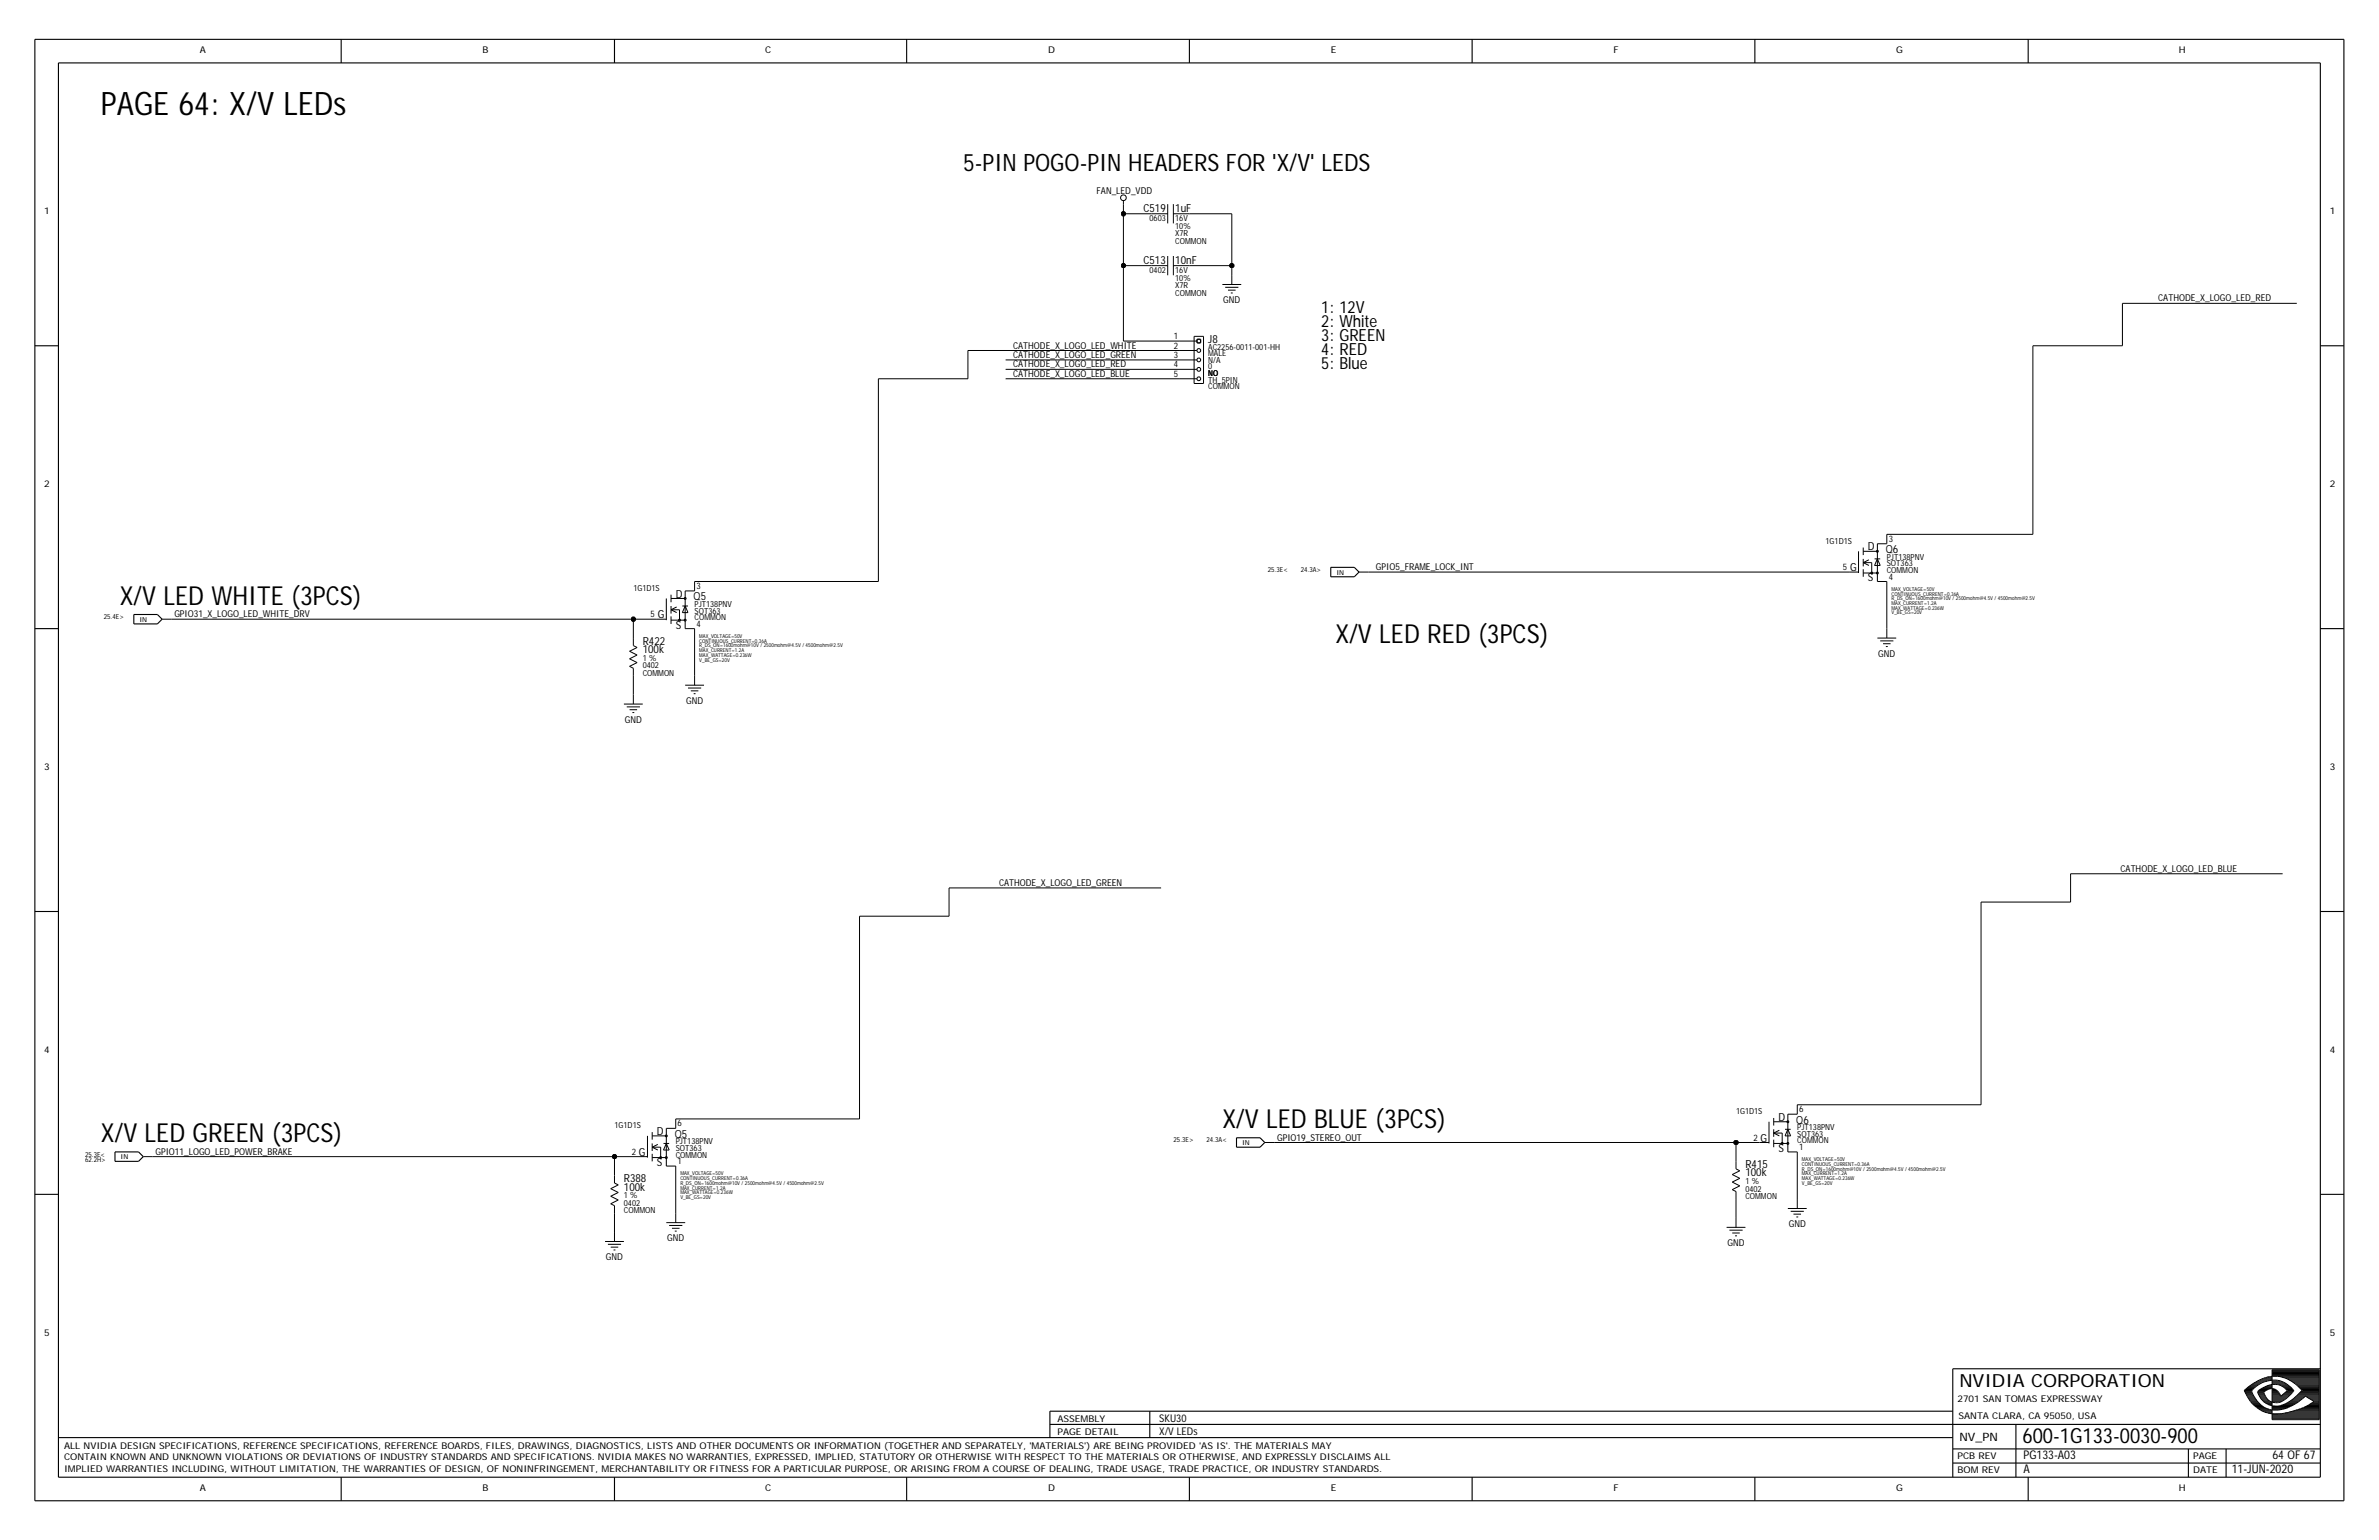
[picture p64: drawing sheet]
<svg xmlns="http://www.w3.org/2000/svg" width="432mm" height="279mm" viewBox="0 0 432 279" stroke-linecap="round" stroke-linejoin="round" font-family="sans-serif">
<defs><g id="words">
<text font-size="5.9" x="18.3" y="20.8">PAGE 64: X/V LEDs</text>
<g font-size="4.8">
<text x="21.7" y="109.8">X/V LED WHITE (3PCS)</text>
<text x="242.4" y="116.6">X/V LED RED (3PCS)</text>
<text x="18.3" y="207.3">X/V LED GREEN (3PCS)</text>
<text x="221.9" y="204.7">X/V LED BLUE (3PCS)</text>
</g>
<text font-size="4.4" x="174.8" y="31.1">5-PIN POGO-PIN HEADERS FOR 'X/V' LEDS</text>
<text font-size="3.8" x="367.1" y="261.8">600-1G133-0030-900</text>
<text font-size="3.3" x="355.6" y="251.6">NVIDIA CORPORATION</text>
<g font-size="3">
<text x="239.8" y="56.7">1: 12V</text>
<text x="239.8" y="59.3">2: White</text>
<text x="239.8" y="64.4">4: RED</text>
<text x="239.8" y="61.9">3: GREEN</text>
<text x="239.8" y="67">5: Blue</text>
</g>
<g font-size="2.2">
<text x="367.3" y="267.3">A</text>
<text x="367.3" y="264.8">PG133-A03</text>
<text x="405.1" y="267.3">11-JUN-2020</text>
<text x="412.5" y="264.8">64 OF 67</text>
</g>
<text font-size="2.1" x="355.6" y="261.5">NV_PN</text>
<g font-size="2">
<text x="207.6" y="38.4">C519</text>
<text x="213.3" y="38.4">1uF</text>
<text x="207.6" y="47.9">C513</text>
<text x="213.3" y="47.9">10nF</text>
<text x="219.3" y="62.2">J8</text>
<text x="339" y="99.9">D</text>
<text x="342.3" y="100.4">Q6</text>
<text x="335.8" y="103.6">G</text>
<text x="339" y="105.5">S</text>
<text x="119.4" y="112.2">G</text>
<text x="122.7" y="108.4">D</text>
<text x="125.9" y="108.9">Q5</text>
<text x="116.7" y="117">R422</text>
<text x="116.7" y="118.5">100k</text>
<text x="122.7" y="114.1">S</text>
<text x="322.8" y="203.3">D</text>
<text x="326" y="203.9">Q6</text>
<text x="116" y="209.7">G</text>
<text x="119.2" y="205.9">D</text>
<text x="122.5" y="206.4">Q5</text>
<text x="319.5" y="207.1">G</text>
<text x="322.8" y="209">S</text>
<text x="113.2" y="214.5">R388</text>
<text x="119.2" y="211.6">S</text>
<text x="316.8" y="211.9">R415</text>
<text x="316.8" y="213.4">100k</text>
<text x="113.2" y="216">100k</text>
</g>
<g font-size="1.9">
<text x="210.4" y="257.9">SKU30</text>
<text x="210.4" y="260.3">X/V LEDs</text>
</g>
<g font-size="1.7">
<text x="36.3" y="9.7">A</text>
<text x="87.6" y="9.7">B</text>
<text x="138.9" y="9.7">C</text>
<text x="190.2" y="9.7">D</text>
<text x="241.5" y="9.7">E</text>
<text x="292.9" y="9.7">F</text>
<text x="344.2" y="9.7">G</text>
<text x="395.5" y="9.7">H</text>
<text x="199" y="35.2">FAN_LED_VDD</text>
<text x="8" y="38.8">1</text>
<text x="422.9" y="38.8">1</text>
<text x="222" y="55">GND</text>
<text x="391.7" y="54.7">CATHODE_X_LOGO_LED_RED</text>
<text x="183.9" y="65">CATHODE_X_LOGO_LED_GREEN</text>
<text x="183.9" y="63.2">CATHODE_X_LOGO_LED_WHITE</text>
<text x="183.9" y="66.7">CATHODE_X_LOGO_LED_RED</text>
<text x="183.9" y="68.4">CATHODE_X_LOGO_LED_BLUE</text>
<text x="8" y="88.4">2</text>
<text x="422.9" y="88.4">2</text>
<text x="249.7" y="103.4">GPIO5_FRAME_LOCK_INT</text>
<text x="31.6" y="112">GPIO31_X_LOGO_LED_WHITE_DRV</text>
<text x="340.9" y="119.2">GND</text>
<text x="113.4" y="131.2">GND</text>
<text x="124.5" y="127.7">GND</text>
<text x="8" y="139.7">3</text>
<text x="422.9" y="139.7">3</text>
<text x="181.3" y="160.8">CATHODE_X_LOGO_LED_GREEN</text>
<text x="384.9" y="158.2">CATHODE_X_LOGO_LED_BLUE</text>
<text x="8" y="191">4</text>
<text x="422.9" y="191">4</text>
<text x="28.2" y="209.5">GPIO11_LOGO_LED_POWER_BRAKE</text>
<text x="231.8" y="206.9">GPIO19_STEREO_OUT</text>
<text x="121.1" y="225.2">GND</text>
<text x="313.6" y="226.1">GND</text>
<text x="324.7" y="222.7">GND</text>
<text x="110" y="228.7">GND</text>
<text x="8" y="242.3">5</text>
<text x="422.9" y="242.3">5</text>
<text x="191.9" y="257.9">ASSEMBLY</text>
<text x="355.3" y="254.3">2701 SAN TOMAS EXPRESSWAY</text>
<text x="355.5" y="257.4">SANTA CLARA, CA 95050, USA</text>
<text x="11.6" y="262.9">ALL NVIDIA DESIGN SPECIFICATIONS, REFERENCE SPECIFICATIONS, REFERENCE BOARDS, FILES, DRAWINGS, DIAGNOSTICS, LISTS AND OTHER DOCUMENTS OR INFORMATION (TOGETHER AND SEPARATELY, 'MATERIALS') ARE BEING PROVIDED 'AS IS'. THE MATERIALS MAY</text>
<text x="191.9" y="260.3">PAGE DETAIL</text>
<text x="11.6" y="264.9">CONTAIN KNOWN AND UNKNOWN VIOLATIONS OR DEVIATIONS OF INDUSTRY STANDARDS AND SPECIFICATIONS. NVIDIA MAKES NO WARRANTIES, EXPRESSED, IMPLIED, STATUTORY OR OTHERWISE WITH RESPECT TO THE MATERIALS OR OTHERWISE, AND EXPRESSLY DISCLAIMS ALL</text>
<text x="11.6" y="267.2">IMPLIED WARRANTIES INCLUDING, WITHOUT LIMITATION, THE WARRANTIES OF DESIGN, OF NONINFRINGEMENT, MERCHANTABILITY OR FITNESS FOR A PARTICULAR PURPOSE, OR ARISING FROM A COURSE OF DEALING, TRADE USAGE, TRADE PRACTICE, OR INDUSTRY STANDARDS.</text>
<text x="355.3" y="267.3">BOM REV</text>
<text x="355.3" y="264.8">PCB REV</text>
<text x="398.1" y="264.8">PAGE</text>
<text x="398.1" y="267.3">DATE</text>
<text x="36.3" y="270.6">A</text>
<text x="87.6" y="270.6">B</text>
<text x="138.9" y="270.6">C</text>
<text x="190.2" y="270.6">D</text>
<text x="241.5" y="270.6">E</text>
<text x="292.9" y="270.6">F</text>
<text x="344.2" y="270.6">G</text>
<text x="395.5" y="270.6">H</text>
</g>
<g font-size="1.6">
<text x="213" y="65">3</text>
<text x="213" y="63.2">2</text>
<text x="213" y="61.5">1</text>
<text x="213" y="68.4">5</text>
<text x="213" y="66.7">4</text>
<text x="342.8" y="98.3">3</text>
<text x="126.4" y="106.9">3</text>
<text x="334.5" y="103.4">5</text>
<text x="342.8" y="105.2">4</text>
<text x="118.1" y="112">5</text>
<text x="126.4" y="113.7">4</text>
<text x="326.6" y="201.8">6</text>
<text x="114.7" y="209.5">2</text>
<text x="123" y="204.4">6</text>
<text x="318.2" y="206.9">2</text>
<text x="326.6" y="208.6">1</text>
<text x="123" y="211.2">1</text>
</g>
<g font-size="1.5">
<text x="208.6" y="40.2">0603</text>
<text x="213.3" y="41.5">10%</text>
<text x="213.3" y="40.2">16V</text>
<text x="213.3" y="42.9">X7R</text>
<text x="213.3" y="44.3">COMMON</text>
<text x="208.6" y="49.6">0402</text>
<text x="213.3" y="53.7">COMMON</text>
<text x="213.3" y="52.3">X7R</text>
<text x="213.3" y="50.9">10%</text>
<text x="213.3" y="49.6">16V</text>
<text x="219.3" y="64.6">MALE</text>
<text x="219.3" y="65.8">N/A</text>
<text x="219.3" y="63.4">AC2256-0011-001-HH</text>
<text x="219.3" y="69.4">TH_5PIN</text>
<text x="219.3" y="67">0</text>
<text x="219.3" y="68.2">NO</text>
<text x="219.3" y="70.6">COMMON</text>
<text x="331.3" y="98.7">1G1D1S</text>
<text x="342.5" y="101.6">PJT138PNV</text>
<text x="115" y="107.2">1G1D1S</text>
<text x="342.5" y="104">COMMON</text>
<text x="342.5" y="102.8">SOT363</text>
<text x="126.1" y="110.1">PJT138PNV</text>
<text x="126.1" y="111.3">SOT363</text>
<text x="126.1" y="112.5">COMMON</text>
<text x="116.7" y="119.9">1 %</text>
<text x="116.7" y="122.6">COMMON</text>
<text x="116.7" y="121.2">0402</text>
<text x="315.1" y="202.1">1G1D1S</text>
<text x="111.5" y="204.7">1G1D1S</text>
<text x="122.7" y="207.6">PJT138PNV</text>
<text x="122.7" y="208.8">SOT363</text>
<text x="326.2" y="205.1">PJT138PNV</text>
<text x="326.2" y="206.3">SOT363</text>
<text x="326.2" y="207.5">COMMON</text>
<text x="122.7" y="210">COMMON</text>
<text x="316.8" y="214.8">1 %</text>
<text x="113.2" y="217.4">1 %</text>
<text x="113.2" y="218.7">0402</text>
<text x="113.2" y="220.1">COMMON</text>
<text x="316.8" y="216.2">0402</text>
<text x="316.8" y="217.5">COMMON</text>
</g>
<g font-size="1.3">
<text x="230.1" y="103.8">25.3E&lt;</text>
<text x="236.1" y="103.8">24.3A&gt;</text>
<text x="18.9" y="112.3">25.4E&gt;</text>
<text x="15.4" y="209.8">25.3E&lt;</text>
<text x="213" y="207.3">25.3E&gt;</text>
<text x="219" y="207.3">24.3A&lt;</text>
<text x="15.4" y="210.9">62.2H&gt;</text>
</g>
<g font-size="1.2">
<text x="242.6" y="104.2">IN</text>
<text x="25.3" y="112.8">IN</text>
<text x="225.5" y="207.7">IN</text>
<text x="21.9" y="210.3">IN</text>
</g>
<g font-size="1">
<text x="343.3" y="107.2">MAX_VOLTAGE=50V</text>
<text x="343.3" y="111.5">V_BE_GS=20V</text>
<text x="343.3" y="108.9">R_DS_ON=1600mohm@10V / 2500mohm@4.5V / 4500mohm@2.5V</text>
<text x="343.3" y="108.1">CONTINUOUS_CURRENT=0.36A</text>
<text x="343.3" y="109.8">MAX_CURRENT=1.2A</text>
<text x="343.3" y="110.6">MAX_WATTAGE=0.236W</text>
<text x="126.9" y="117.5">R_DS_ON=1600mohm@10V / 2500mohm@4.5V / 4500mohm@2.5V</text>
<text x="126.9" y="116.6">CONTINUOUS_CURRENT=0.36A</text>
<text x="126.9" y="118.3">MAX_CURRENT=1.2A</text>
<text x="126.9" y="115.8">MAX_VOLTAGE=50V</text>
<text x="126.9" y="119.2">MAX_WATTAGE=0.236W</text>
<text x="126.9" y="120">V_BE_GS=20V</text>
<text x="123.5" y="215">R_DS_ON=1600mohm@10V / 2500mohm@4.5V / 4500mohm@2.5V</text>
<text x="123.5" y="214.1">CONTINUOUS_CURRENT=0.36A</text>
<text x="123.5" y="215.8">MAX_CURRENT=1.2A</text>
<text x="123.5" y="213.3">MAX_VOLTAGE=50V</text>
<text x="327.1" y="215">V_BE_GS=20V</text>
<text x="327.1" y="212.4">R_DS_ON=1600mohm@10V / 2500mohm@4.5V / 4500mohm@2.5V</text>
<text x="327.1" y="211.6">CONTINUOUS_CURRENT=0.36A</text>
<text x="327.1" y="213.3">MAX_CURRENT=1.2A</text>
<text x="327.1" y="210.7">MAX_VOLTAGE=50V</text>
<text x="327.1" y="214.1">MAX_WATTAGE=0.236W</text>
<text x="123.5" y="217.5">V_BE_GS=20V</text>
<text x="123.5" y="216.7">MAX_WATTAGE=0.236W</text>
</g>
</g></defs>
<g fill="none" stroke="#000" stroke-width=".18">
<path d="M203.9 38.8h5.1zM203.9 37.1v1.7zM203.9 38.8v9.4zM203.9 36.4v.7zM209 38.8h2.9zM211.9 37v3.5zM213 38.8h2.9zM213 37v3.5zM215.9 38.8h7.7zM223.6 38.8v9.4zM203.9 48.2h5.1zM203.9 48.2v13.7z"/>
<path d="M209 48.2h2.9zM211.9 46.4v3.5zM213 48.2h2.9zM213 46.4v3.5zM215.9 48.2h7.7zM221.9 51.6h3.4zM222.4 52.1h2.4zM222.9 52.6h1.4zM223.4 53.2h.3zM223.6 48.2v1.7zM223.6 49.9v1.7zM385.2 55v7.7z"/>
<path d="M385.2 55h31.7zM159.4 68.7v36.8zM159.4 68.7h16.3zM175.7 63.6v5.1zM175.7 63.6h38.5zM182.5 65.3h31.7zM182.5 68.7h31.7zM182.5 67h31.7zM203.9 61.9h10.3zM214.2 63.6h3zM214.2 61.9h3zM214.2 65.3h3z"/>
<path d="M214.2 67h3zM214.2 68.7h3zM216.7 69.6h1.7zM216.7 61v8.6zM216.7 61h1.7zM217.2 61.5h.7zM217.2 61.5v.7zM217.2 62.2h.7zM217.3 66.8l.3-.1 .2 .1v.4l-.2 .2-.3-.2zM217.3 68.5l.3-.1 .2 .1v.5l-.2 .1-.3-.1zM217.3 65.1l.3-.1 .2 .1v.4l-.2 .1-.3-.1zM217.3 63.4l.3-.2 .2 .2v.4l-.2 .1-.3-.1z"/>
<path d="M217.3 61.6l.3-.1 .2 .1v.5l-.2 .1-.3-.1zM217.9 61.5v.7zM218.4 61v8.6zM369 62.7v34.2zM369 62.7h16.2zM338.2 99.3v1.4zM340.6 99.9h.2l.1 .2-.1 .1zM340.8 98.7h1.7zM340.8 98.7v6.8zM342.5 96.9h26.5zM342.5 96.9v1.8zM29.4 112.3h1.7z"/>
<path d="M31.1 112.3h83.9zM114.3 119.5l1.3 .7zM114.3 119.5l1.3-.7zM114.3 118.2l1.3 .6zM114.3 118.2l1.3-.7zM115 112.3h4.2zM115 112.3v3.5zM115 117.1l.6 .4zM115 115.8v1.3zM119.2 112.3h1.7zM120.9 108.6v3.9zM121.8 108.6h2.6z"/>
<path d="M121.8 112.5h2.6zM121.8 111.8v1.4zM121.8 109.9v1.4zM121.8 107.9v1.4zM121.8 110.6l1-.5zM121.8 110.6l1 .5zM121.8 110.6h1.5zM123.2 112.4l.1-.1 .2 .3-.2 .1zM123.3 110.6v1.9zM123.8 109.9h1.1zM123.8 111.1h1.1zM124.2 108.5l.2-.1 .1 .3h-.1z"/>
<path d="M124.2 112.4l.2-.1 .1 .3-.1 .1zM124.4 109.9l.5 1.2zM124.4 109.9l-.6 1.2zM124.4 107.2h1.7zM124.4 114.1h1.7zM124.4 107.2v6.9zM126.1 114.1v8.5zM126.1 105.5h33.3zM126.1 105.5v1.7zM246.7 103.8h1.7zM248.4 103.8h87.2zM335.6 103.8h1.7z"/>
<path d="M337.3 100v4zM338.2 100h2.6zM338.2 104h2.6zM338.2 103.3v1.3zM338.2 101.4v1.4zM338.2 102.1l1-.5zM338.2 102.1l1 .5zM338.2 102.1h1.5zM339.6 103.9l.1-.1 .2 .2-.2 .1zM339.7 102.1v1.9zM340.2 101.4h1.1zM340.2 102.6h1.1z"/>
<path d="M340.6 103.9l.2-.1 .1 .2-.1 .1zM340.8 101.4l.5 1.2zM340.8 101.4l-.6 1.2zM340.8 105.5h1.7zM340.8 115.8h3.4zM341.3 116.3h2.4zM341.8 116.8h1.3zM342.3 117.3h.3zM342.5 105.5v8.6zM342.5 114.1v1.7zM113.2 127.7h3.5zM113.8 128.3h2.4z"/>
<path d="M114.3 120.9l.7 .3zM114.3 120.9l1.3-.7zM114.3 128.8h1.3zM114.8 129.3h.3zM115 122.6v3.4zM115 121.2v1.4zM115 126v1.7zM124.4 124.3h3.4zM124.9 124.8h2.4zM125.4 125.3h1.4zM125.9 125.9h.3zM126.1 122.6v1.7z"/>
<path d="M375.8 158.5v5.2zM375.8 158.5h38.5zM156 166.2v36.8zM156 166.2h16.3zM172.3 161.1v5.1zM172.3 161.1h38.4zM359.6 163.7v36.7zM359.6 163.7h16.2zM26 209.8h1.7zM27.7 209.8h83.8zM110.8 218.4l.7 .3zM110.8 218.4l1.4-.7z"/>
<path d="M110.8 217l1.4 .7zM110.8 217l1.4-.7zM110.8 215.7l1.4 .6zM110.8 215.7l1.4-.7zM111.5 209.8h4.3zM111.5 209.8v3.5zM111.5 218.7v1.4zM111.5 214.6l.7 .4zM111.5 213.3v1.3zM115.8 209.8h1.7zM117.5 206.1v3.9zM118.4 206.1h2.5z"/>
<path d="M118.4 210h2.5zM118.4 209.3v1.4zM118.4 207.5v1.3zM118.4 205.4v1.4zM118.4 208.1l1-.5zM118.4 208.1l1 .5zM118.4 208.1h1.5zM119.8 209.9l.1-.1 .2 .3-.2 .1zM119.9 208.1v1.9zM120.4 207.5h1.1zM120.4 208.6h1.1zM120.8 206l.1-.1 .2 .3-.2 .1z"/>
<path d="M120.8 209.9l.1-.1 .2 .3-.2 .1zM120.9 207.5l.6 1.1zM120.9 207.5l-.5 1.1zM120.9 204.7h1.8zM120.9 211.6h1.8zM120.9 204.7v6.9zM122.7 211.6v8.5zM122.7 203h33.3zM122.7 203v1.7zM229.6 207.3h1.7zM231.3 207.3h83.8zM314.4 215.8l.7 .4z"/>
<path d="M314.4 215.8l1.4-.7zM314.4 214.5l1.4 .6zM314.4 214.5l1.4-.7zM314.4 213.1l1.4 .7zM314.4 213.1l1.4-.7zM315.1 217.5v3.5zM315.1 207.3h4.3zM315.1 207.3v3.4zM315.1 216.2v1.3zM315.1 212.1l.7 .3zM315.1 210.7v1.4zM319.4 207.3h1.7z"/>
<path d="M321.1 203.5v4zM321.9 203.5h2.6zM321.9 207.5h2.6zM321.9 206.8v1.3zM321.9 204.9v1.4zM321.9 202.8v1.4zM321.9 205.6l1.1-.5zM321.9 205.6l1.1 .5zM321.9 205.6h1.6zM323.3 207.4l.2-.1 .1 .2-.1 .1zM323.5 205.6v1.9zM324 204.9h1z"/>
<path d="M324 206.1h1zM324.4 203.4l.1-.1 .2 .3-.2 .1zM324.4 207.4l.1-.1 .2 .2-.2 .1zM324.5 204.9l.5 1.2zM324.5 204.9l-.5 1.2zM324.5 202.1h1.7zM324.5 209h1.7zM324.5 202.1v6.9zM324.5 219.3h3.4zM325 219.8h2.4zM326.2 209v8.5zM326.2 200.4h33.4z"/>
<path d="M326.2 200.4v1.7zM326.2 217.5v1.8zM109.8 225.2h3.4zM110.3 225.8h2.4zM110.8 226.3h1.4zM111.4 226.8h.3zM111.5 220.1v3.4zM111.5 223.5v1.7zM120.9 221.8h3.5zM121.5 222.3h2.3zM122 222.8h1.3zM122.5 223.4h.3z"/>
<path d="M122.7 220.1v1.7zM313.4 222.7h3.4zM313.9 223.2h2.4zM314.4 223.7h1.4zM314.9 224.2h.4zM315.1 221v1.7zM325.5 220.3h1.4zM326 220.8h.4zM407.4 252.3h1.3M407.4 252.4h1.3M407.5 252.6h1.2M407.6 252.1h1.2"/>
<path d="M407.6 252.8h1.2M407.7 253h1.2M407.8 253.1h1.2zM407.8 251.9h1.2M407.9 253.3h1.2M407.9 251.8h1.3M408 253.5h1.2M408.1 253.6h1.2M408.2 251.6h1.2M408.2 253.8h1.2M408.3 254h1.2M408.4 251.4h1.2"/>
<path d="M408.4 254.2h1.3M408.6 254.3h1.2M408.7 251.2h1.2M408.7 254.5h1.3M408.8 254.7h1.3M408.8 252.1l-.1 .3 .2 .6M408.9 251.1h1.2M408.9 253l.8 1.2M409 254.8h1.3M409.2 255h1.3M409.2 250.9h1.3M409.4 255.2h1.3"/>
<path d="M409.5 250.7h1.4M409.6 255.3a6.1 6.1 0 0 0 5.5 1 12.1 12.1 0 0 0 4.9-2l-1.6-1a7.7 7.7 0 0 1-6.4 2.4h-.2M409.6 255.3h1.4M409.7 254.2l.2 .2a3.7 3.7 0 0 0 1.9 1.3M409.8 250.6h1.7M409.8 252.6h1.1M409.8 252.4h1.2M409.8 252.4v.1l.2 .6 .9 1.2M409.9 252.8h1M409.9 255.5h1.4M409.9 251.2l-1.1 .9M409.9 253h1.1"/>
<path d="M410 253.1h1.1zM410 252.3h1.3M410.1 255.7h1.7M410.1 253.3h1.1M410.1 250.4h3a4.4 4.4 0 0 1 2.5 1.2M410.2 252.1h1.4M410.2 253.5h1.1M410.3 253.6h1.1M410.4 255.9h2M410.4 253.8h1.1M410.5 250.2h1.9M410.6 254h1.1"/>
<path d="M410.6 251.9h1.6M410.7 256h1.7M410.8 254.2h1.1M410.8 251.8h1.6M410.9 252.6l.8 1.4M410.9 254.3h1.3M410.9 254.3l.2 .2M411 250h1.4M411.1 254.5h1.3M411.1 256.2h1.3M411.2 251.6h1.2M411.2 252.3a1.53 1.53 0 0 1 2.1 0l.1 .1"/>
<path d="M411.2 252.3l-.3 .3M411.4 254.7h1M411.5 249.9h.9M411.5 250.6l-1.6 .6M411.6 251.4h.8M411.7 254l.2 .2M411.7 256.4h.7M411.8 254.8h.6M411.9 254.2a2.14 2.14 0 0 0 1.7 .3M412.2 251.2h.2M412.4 253.1h1.5zM412.4 254.3h1.6"/>
<path d="M412.4 253h1.4M412.4 252.6h1.2M412.4 252.1h.6M412.4 253.8h2.4M412.4 252.4h1M412.4 252.3h.8M412.4 253.6h2.6M412.4 254h2.2M412.4 254.2h1.9M412.4 252.8h1.3M412.4 253.5h2.8M412.4 249.4h8.5"/>
<path d="M412.4 248.7h8.5M412.4 249.5h8.5M412.4 249h8.5M412.4 248.8h8.5M412.4 249.2h8.5M412.4 255.7h1.8M412.4 255.3h2.9M412.4 255.2h3.3M412.4 251.1h2.6M412.4 250.7h1.9M412.4 250.6h1.5M412.4 250.9h2.3"/>
<path d="M412.4 256.7h8.5M412.4 257.4h8.5M412.4 257.2h8.5M412.4 257.1h8.5M412.4 256.9h8.5M412.4 255.5h2.5M412.4 253.3h3M412.4 248.5h8.5v9.1h-8.5zM412.4 256.5h8.5M412.4 250.4l-.9 .2M413.4 249.7h7.5M413.6 254.5h.1"/>
<path d="M413.7 251.2h1.5M413.7 249.7l1.5 .5 1 .6M413.7 249.7h.1M413.8 249.7a7.9 7.9 0 0 0-6.5 2.6 6.8 6.8 0 0 0 2.3 3M414 255h2M414.1 251.4h1.3M414.2 253.1h1.4zM414.3 249.9h6.6M414.3 254.2l-.7 .3M414.4 251.6h1.2M414.4 253h1.4M414.5 254.8h1.8"/>
<path d="M414.6 251.8h1.2M414.6 252.8h1.4M414.6 254l-.3 .2M414.8 256.4h6.1M414.8 252.6h1.3M414.8 251.9h1.2M414.9 250h6M414.9 254.7h1.7M415 252.1h1.2M415 252.4h1.2M415.2 252.3h1.1M415.2 252.3l-1.2 1-.6-.9"/>
<path d="M415.2 252.3a3.2 3.2 0 0 0-4.6-.5l-.8 .6M415.2 254.5h1.7M415.2 250.2h5.7M415.5 254.3h1.6M415.5 256.2h5.4M415.5 250.4h5.4M415.6 251.6l.8 .7-1.8 1.7M415.7 254.2h1.7M415.8 250.6h5.1M416 254h1.6M416.1 250.7h4.8M416.2 256h4.7"/>
<path d="M416.2 250.8l1.6 1.5a8.3 8.3 0 0 1-3.9 2.7h-1.5l-1.3-.5M416.2 253.8h1.6M416.4 250.9h4.5M416.4 253.6h1.6M416.6 253.5h1.6M416.6 251.1h4.3M416.7 255.9h4.2M416.8 251.2h4.1M416.8 253.3h4.1M417 253.1h3.9zM417 251.4h3.9M417.1 253h3.8"/>
<path d="M417.2 251.6h3.7M417.3 255.7h3.6M417.3 252.8h3.6M417.4 251.8h3.5M417.5 252.6h3.4M417.5 251.9h3.4M417.7 252.4h3.2M417.7 252.1h3.2M417.7 255.5h3.2M417.9 252.3h3M418.2 255.3h2.7M418.5 255.2h2.4"/>
<path d="M418.7 253.5h2.2M418.9 255h2M419 253.6h1.9M419.1 254.8h1.8M419.3 253.8h1.6M419.4 254.7h1.5M419.6 254h1.3M419.7 254.5h1.2M419.9 254.2h1M419.9 254.3h1"/>
<circle cx="203.9" cy="35.9" r=".52"/>
</g>
<g fill="#000" stroke="#000" stroke-width=".18">
<circle cx="203.9" cy="38.8" r=".41"/>
<circle cx="203.9" cy="48.2" r=".41"/>
<circle cx="223.6" cy="48.2" r=".41"/>
<circle cx="115" cy="112.3" r=".41"/>
<circle cx="111.5" cy="209.8" r=".41"/>
<circle cx="315.1" cy="207.3" r=".41"/>
</g>
<g fill="none" stroke="#000" stroke-width=".2">
<path d="M6.3 7.1v265.2zM6.3 7.1h419.1zM10.6 11.4v256.6zM10.6 11.4h410.6zM61.9 7.1v4.3zM111.5 7.1v4.3zM164.6 7.1v4.3zM215.9 7.1v4.3zM267.2 7.1v4.3zM318.5 7.1v4.3zM368.1 7.1v4.3zM421.2 11.4v256.6z"/>
<path d="M425.4 7.1v265.2zM6.3 62.7h4.3zM421.2 62.7h4.2zM6.3 114.1h4.3zM24.3 111.5h4.3zM24.3 111.5v1.7zM24.3 113.2h4.3zM28.6 111.5l.8 .8zM29.4 112.3l-.8 .9zM241.5 102.9h4.3zM241.5 102.9v1.7zM241.5 104.6h4.3z"/>
<path d="M245.8 102.9l.9 .9zM245.8 104.6l.9-.8zM421.2 114.1h4.2zM6.3 165.4h4.3zM421.2 165.4h4.2zM6.3 216.7h4.3zM20.9 209h4.2zM20.9 209v1.7zM20.9 210.7h4.2zM25.1 209l.9 .8zM25.1 210.7l.9-.9zM224.4 206.4h4.3z"/>
<path d="M224.4 206.4v1.7zM224.4 208.1h4.3zM228.7 206.4l.9 .9zM229.6 207.3l-.9 .8zM421.2 216.7h4.2zM190.6 256v4.8zM190.6 258.4h230.6zM190.6 256h163.8zM208.7 256v4.8zM354.4 248.3h66.8zM354.4 248.3v19.7zM365.9 258.4v9.6z"/>
<path d="M6.3 272.3h419.1zM10.6 268h410.6zM10.6 260.8h343.8zM61.9 268v4.3zM111.5 268v4.3zM164.6 268v4.3zM215.9 268v4.3zM267.2 268v4.3zM318.5 268v4.3zM354.4 265.4h66.8zM354.4 262.9h66.8zM368.1 268v4.3z"/>
<path d="M397.2 262.9v5.1zM404 262.9v5.1z"/>
</g>
<use href="#words"/>
</svg>
